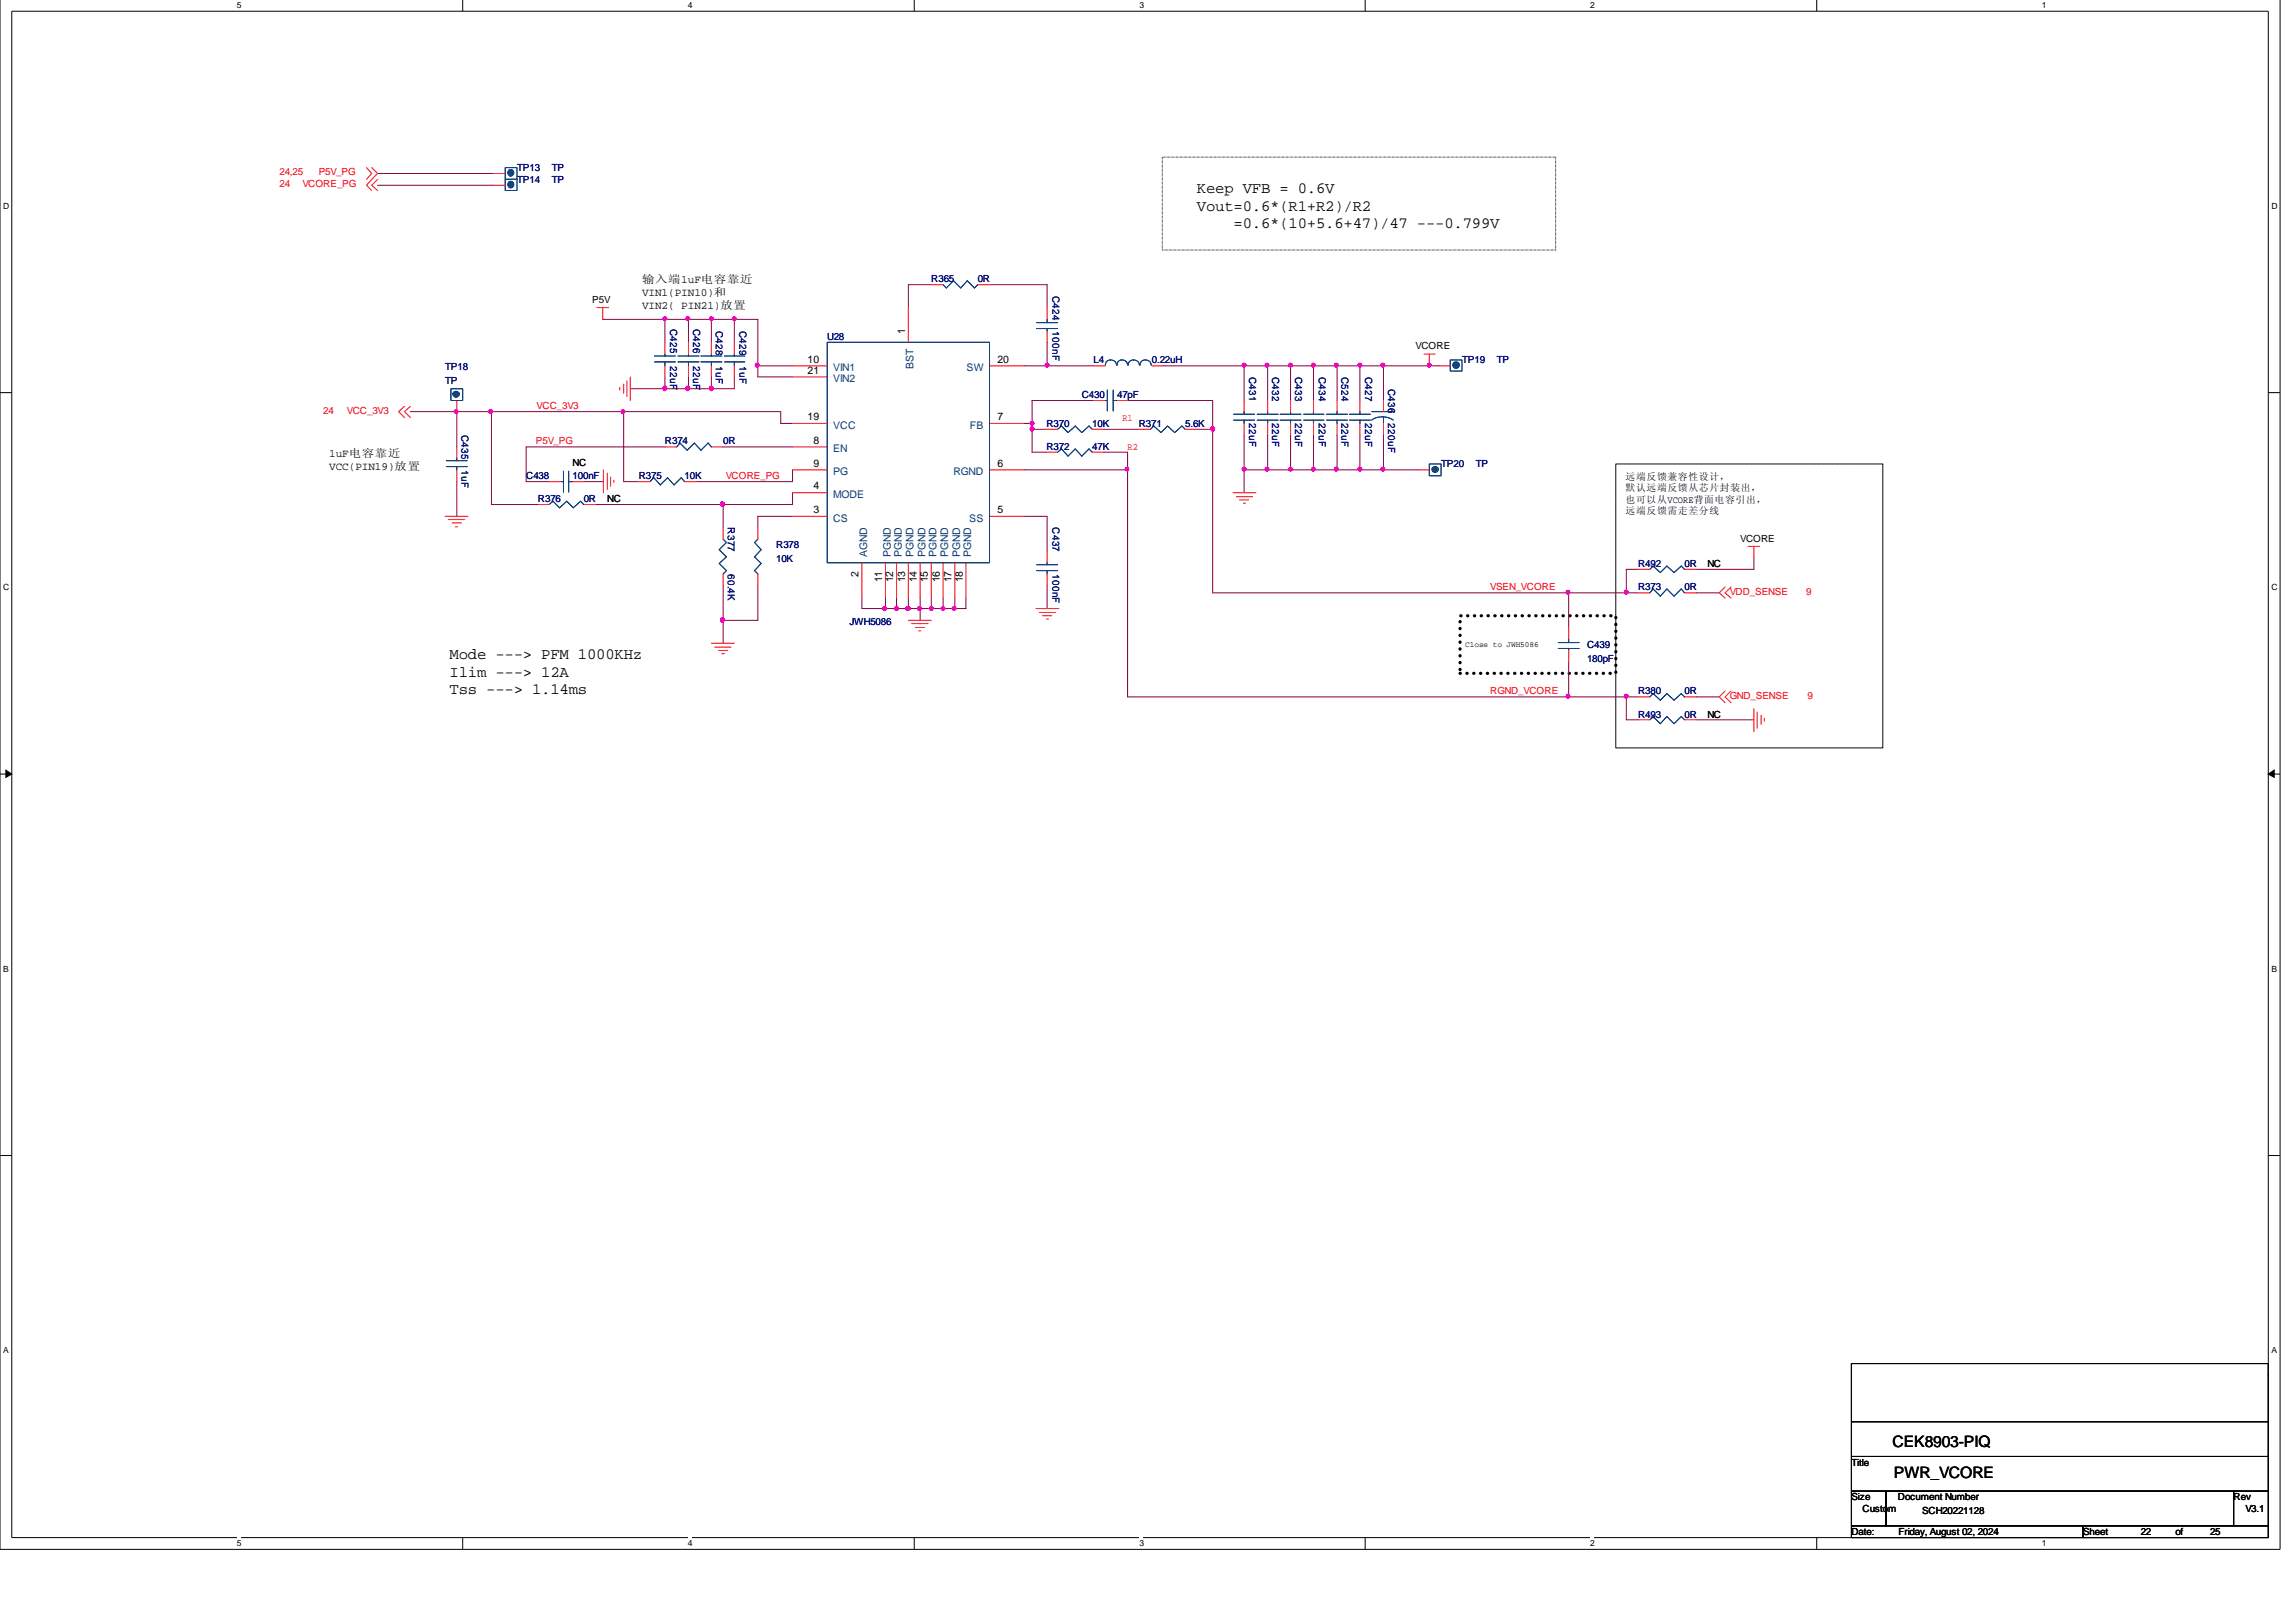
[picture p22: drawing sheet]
<svg xmlns="http://www.w3.org/2000/svg" width="297mm" height="210mm" viewBox="0 0 297 210" stroke-linecap="round" stroke-linejoin="round" font-family="sans-serif">
<defs><g id="words">
<g font-size="2">
<text x="154.9" y="25">Keep VFB = 0.6V</text>
<text x="154.9" y="27.3">Vout=0.6*(R1+R2)/R2</text>
<text x="159.6" y="29.6">=0.6*(10+5.6+47)/47 ---0.799V</text>
<text x="58.2" y="85.3">Mode ---&gt; PFM 1000KHz</text>
<text x="58.2" y="87.6">Ilim ---&gt; 12A</text>
<text x="58.2" y="89.8">Tss ---&gt; 1.14ms</text>
<text x="244.9" y="187.3">CEK8903-PIQ</text>
<text x="245" y="191.3">PWR_VCORE</text>
</g>
<g font-size="1.4">
<text x="83.1" y="38.3">VIN1(PIN10)和</text>
<text x="83.1" y="36.6">输入端1uF电容靠近</text>
<text x="83.1" y="40">VIN2( PIN21)放置</text>
<text x="104.5" y="46.9">10</text>
<text x="117.1" y="43.3" transform="rotate(-90 117.1 43.3)">1</text>
<text x="129" y="46.9">20</text>
<text x="104.5" y="48.4">21</text>
<text x="42.6" y="59.1">1uF电容靠近</text>
<text x="104.5" y="54.4">19</text>
<text x="105.2" y="57.4">8</text>
<text x="129" y="54.4">7</text>
<text x="42.6" y="60.8">VCC(PIN19)放置</text>
<text x="105.2" y="63.3">4</text>
<text x="105.2" y="60.4">9</text>
<text x="129" y="60.4">6</text>
<text x="105.2" y="66.4">3</text>
<text x="129" y="66.4">5</text>
<text x="111.1" y="74.6" transform="rotate(-90 111.1 74.6)">2</text>
<text x="114.1" y="75.4" transform="rotate(-90 114.1 75.4)">11</text>
<text x="115.6" y="75.4" transform="rotate(-90 115.6 75.4)">12</text>
<text x="117.1" y="75.4" transform="rotate(-90 117.1 75.4)">13</text>
<text x="118.6" y="75.4" transform="rotate(-90 118.6 75.4)">14</text>
<text x="120.1" y="75.4" transform="rotate(-90 120.1 75.4)">15</text>
<text x="121.6" y="75.4" transform="rotate(-90 121.6 75.4)">16</text>
<text x="123.1" y="75.4" transform="rotate(-90 123.1 75.4)">17</text>
<text x="124.5" y="75.4" transform="rotate(-90 124.5 75.4)">18</text>
</g>
<g font-size="1.4" fill="#004080">
<text x="118.2" y="47.8" transform="rotate(-90 118.2 47.8)">BST</text>
<text x="107.8" y="48">VIN1</text>
<text x="107.8" y="49.5">VIN2</text>
<text x="125.1" y="48">SW</text>
<text x="107.8" y="58.5">EN</text>
<text x="107.8" y="55.5">VCC</text>
<text x="125.5" y="55.5">FB</text>
<text x="107.8" y="64.4">MODE</text>
<text x="107.8" y="61.5">PG</text>
<text x="123.4" y="61.5">RGND</text>
<text x="107.8" y="67.5">CS</text>
<text x="125.4" y="67.5">SS</text>
<text x="112.2" y="72.1" transform="rotate(-90 112.2 72.1)">AGND</text>
<text x="115.2" y="72.1" transform="rotate(-90 115.2 72.1)">PGND</text>
<text x="116.7" y="72.1" transform="rotate(-90 116.7 72.1)">PGND</text>
<text x="118.2" y="72.1" transform="rotate(-90 118.2 72.1)">PGND</text>
<text x="119.7" y="72.1" transform="rotate(-90 119.7 72.1)">PGND</text>
<text x="121.2" y="72.1" transform="rotate(-90 121.2 72.1)">PGND</text>
<text x="122.7" y="72.1" transform="rotate(-90 122.7 72.1)">PGND</text>
<text x="124.2" y="72.1" transform="rotate(-90 124.2 72.1)">PGND</text>
<text x="125.6" y="72.1" transform="rotate(-90 125.6 72.1)">PGND</text>
</g>
<g font-size="1.3" fill="#f00">
<text x="36.2" y="22.7">24,25</text>
<text x="41.2" y="22.7">P5V_PG</text>
<text x="36.2" y="24.2">24</text>
<text x="39.1" y="24.2">VCORE_PG</text>
<text x="41.8" y="53.6">24</text>
<text x="44.9" y="53.6">VCC_3V3</text>
<text x="69.4" y="52.9">VCC_3V3</text>
<text x="69.3" y="57.5">P5V_PG</text>
<text x="145.2" y="54.5">R1</text>
<text x="145.9" y="58.2">R2</text>
<text x="93.9" y="62">VCORE_PG</text>
<text x="192.8" y="76.4">VSEN_VCORE</text>
<text x="223.8" y="77">VDD_SENSE</text>
<text x="233.7" y="77">9</text>
<text x="192.8" y="89.8">RGND_VCORE</text>
<text x="223.8" y="90.4">GND_SENSE</text>
<text x="233.8" y="90.4">9</text>
</g>
<g font-size="1.3" fill="#000080">
<text x="66.9" y="23.6">TP14</text>
<text x="66.9" y="22.1">TP13</text>
<text x="71.4" y="23.6">TP</text>
<text x="71.4" y="22.1">TP</text>
<text x="120.5" y="36.5">R365</text>
<text x="126.5" y="36.5">0R</text>
<text x="136.1" y="38.3" transform="rotate(90 136.1 38.3)">C424</text>
<text x="57.6" y="47.9">TP18</text>
<text x="86.7" y="42.5" transform="rotate(90 86.7 42.5)">C425</text>
<text x="86.7" y="47.3" transform="rotate(90 86.7 47.3)">22uF</text>
<text x="89.7" y="42.5" transform="rotate(90 89.7 42.5)">C426</text>
<text x="89.7" y="47.3" transform="rotate(90 89.7 47.3)">22uF</text>
<text x="92.6" y="42.9" transform="rotate(90 92.6 42.9)">C428</text>
<text x="92.6" y="47.3" transform="rotate(90 92.6 47.3)">1uF</text>
<text x="95.7" y="42.9" transform="rotate(90 95.7 42.9)">C429</text>
<text x="95.7" y="47.3" transform="rotate(90 95.7 47.3)">1uF</text>
<text x="107" y="44">U28</text>
<text x="136.1" y="42.9" transform="rotate(90 136.1 42.9)">100nF</text>
<text x="141.5" y="47">L4</text>
<text x="149" y="47">0.22uH</text>
<text x="189.1" y="47">TP19</text>
<text x="193.6" y="47">TP</text>
<text x="57.6" y="49.7">TP</text>
<text x="140" y="51.5">C430</text>
<text x="144.5" y="51.5">47pF</text>
<text x="161.6" y="48.8" transform="rotate(90 161.6 48.8)">C431</text>
<text x="164.6" y="48.8" transform="rotate(90 164.6 48.8)">C432</text>
<text x="167.6" y="48.8" transform="rotate(90 167.6 48.8)">C433</text>
<text x="170.6" y="48.8" transform="rotate(90 170.6 48.8)">C434</text>
<text x="173.6" y="48.8" transform="rotate(90 173.6 48.8)">C524</text>
<text x="176.6" y="48.8" transform="rotate(90 176.6 48.8)">C427</text>
<text x="179.6" y="50.3" transform="rotate(90 179.6 50.3)">C436</text>
<text x="59.7" y="56.3" transform="rotate(90 59.7 56.3)">C435</text>
<text x="86" y="57.5">R374</text>
<text x="93.6" y="57.5">0R</text>
<text x="135.4" y="55.2">R370</text>
<text x="135.4" y="58.3">R372</text>
<text x="141.3" y="55.2">10K</text>
<text x="141.3" y="58.3">47K</text>
<text x="147.3" y="55.2">R371</text>
<text x="153.3" y="55.2">5.6K</text>
<text x="161.6" y="54.8" transform="rotate(90 161.6 54.8)">22uF</text>
<text x="164.6" y="54.8" transform="rotate(90 164.6 54.8)">22uF</text>
<text x="167.6" y="54.8" transform="rotate(90 167.6 54.8)">22uF</text>
<text x="170.6" y="54.8" transform="rotate(90 170.6 54.8)">22uF</text>
<text x="173.6" y="54.8" transform="rotate(90 173.6 54.8)">22uF</text>
<text x="176.6" y="54.8" transform="rotate(90 176.6 54.8)">22uF</text>
<text x="179.6" y="54.8" transform="rotate(90 179.6 54.8)">220uF</text>
<text x="59.7" y="60.8" transform="rotate(90 59.7 60.8)">1uF</text>
<text x="68.1" y="62">C438</text>
<text x="69.6" y="65">R376</text>
<text x="74.1" y="62">100nF</text>
<text x="75.5" y="65">0R</text>
<text x="82.6" y="62">R375</text>
<text x="88.6" y="62">10K</text>
<text x="186.4" y="60.5">TP20</text>
<text x="190.9" y="60.5">TP</text>
<text x="94.1" y="68.3" transform="rotate(90 94.1 68.3)">R377</text>
<text x="100.4" y="71">R378</text>
<text x="136.1" y="68.3" transform="rotate(90 136.1 68.3)">C437</text>
<text x="94.1" y="74.3" transform="rotate(90 94.1 74.3)">60.4K</text>
<text x="100.4" y="72.7">10K</text>
<text x="136.1" y="74.3" transform="rotate(90 136.1 74.3)">100nF</text>
<text x="211.9" y="73.3">R492</text>
<text x="211.9" y="76.4">R373</text>
<text x="217.9" y="73.3">0R</text>
<text x="217.9" y="76.4">0R</text>
<text x="109.9" y="80.9">JWH5086</text>
<text x="205.3" y="83.8">C439</text>
<text x="205.3" y="85.7">180pF</text>
<text x="211.9" y="89.8">R380</text>
<text x="217.9" y="89.8">0R</text>
<text x="211.9" y="92.9">R493</text>
<text x="217.9" y="92.9">0R</text>
</g>
<g font-size="1.3">
<text x="76.6" y="39.2">P5V</text>
<text x="183.1" y="45.2">VCORE</text>
<text x="74.1" y="60.3">NC</text>
<text x="78.6" y="65">NC</text>
<text x="210.3" y="62.2">远端反馈兼容性设计，</text>
<text x="210.3" y="63.6">默认远端反馈从芯片封装出，</text>
<text x="210.3" y="65">也可以从VCORE背面电容引出，</text>
<text x="210.3" y="66.5">远端反馈需走差分线</text>
<text x="225.1" y="70.1">VCORE</text>
<text x="220.9" y="73.3">NC</text>
<text x="220.9" y="92.9">NC</text>
<text x="239.5" y="189.7">Title</text>
<text x="239.5" y="194.2">Size</text>
<text x="241" y="195.7">Custom</text>
<text x="245.5" y="194.2">Document Number</text>
<text x="248.7" y="195.9">SCH20221128</text>
<text x="289" y="194.2">Rev</text>
<text x="290.5" y="195.7">V3.1</text>
<text x="239.5" y="198.6">Date:</text>
<text x="245.6" y="198.6">Friday, August 02, 2024</text>
<text x="269.5" y="198.6">Sheet</text>
<text x="276.9" y="198.6">22</text>
<text x="281.4" y="198.6">of</text>
<text x="285.9" y="198.6">25</text>
</g>
<g font-size="1.1">
<text x="30.6" y="1">5</text>
<text x="89" y="1">4</text>
<text x="147.4" y="1">3</text>
<text x="205.7" y="1">2</text>
<text x="264.2" y="1">1</text>
<text x=".4" y="27">D</text>
<text x="293.9" y="27">D</text>
<text x=".4" y="76.4">C</text>
<text x="293.9" y="76.4">C</text>
<text x=".4" y="125.7">B</text>
<text x="293.9" y="125.7">B</text>
<text x=".4" y="175.1">A</text>
<text x="293.9" y="175.1">A</text>
<text x="30.6" y="200.1">5</text>
<text x="89" y="200.1">4</text>
<text x="147.4" y="200.1">3</text>
<text x="205.7" y="200.1">2</text>
<text x="264.2" y="200.1">1</text>
</g>
<text font-size="1" x="189.6" y="83.7">Close to JWH5086</text>
</g></defs>
<path d="M0 -.1v200.6h295v-200.6M1.5 1.5h292v197.5h-292z" fill="none" stroke="#000" stroke-width=".13"/>
<g fill="#fff">
<path d="M30.6 -.1h.6v1.4h-.6z"/>
<path d="M30.6 199h.6v1.3h-.6z"/>
</g>
<path d="M59.9 -.1v1.6M59.9 199v1.5" fill="none" stroke="#000" stroke-width=".13"/>
<g fill="#fff">
<path d="M89 -.1h.5v1.4h-.5z"/>
<path d="M89 199h.5v1.3h-.5z"/>
</g>
<path d="M118.3 -.1v1.6M118.3 199v1.5" fill="none" stroke="#000" stroke-width=".13"/>
<g fill="#fff">
<path d="M147.4 -.1h.5v1.4h-.5z"/>
<path d="M147.4 199h.5v1.3h-.5z"/>
</g>
<path d="M176.6 -.1v1.6M176.6 199v1.5" fill="none" stroke="#000" stroke-width=".13"/>
<g fill="#fff">
<path d="M205.7 -.1h.5v1.4h-.5z"/>
<path d="M205.7 199h.5v1.3h-.5z"/>
</g>
<path d="M235 -.1v1.6M235 199v1.5" fill="none" stroke="#000" stroke-width=".13"/>
<g fill="#fff">
<path d="M264.2 -.1h.5v1.4h-.5z"/>
<path d="M264.2 199h.5v1.3h-.5z"/>
<path d="M.4 25.9h.6v1.4h-.6z"/>
<path d="M293.9 25.9h.6v1.4h-.6z"/>
<path d="M.4 75.3h.6v1.3h-.6z"/>
<path d="M293.9 75.3h.6v1.3h-.6z"/>
</g>
<path d="M0 50.8h1.5M293.5 50.8h1.5" fill="none" stroke="#000" stroke-width=".13"/>
<g fill="#fff">
<path d="M.4 124.6h.6v1.4h-.6z"/>
<path d="M293.9 124.6h.6v1.4h-.6z"/>
</g>
<path d="M0 100.2h1.5M293.5 100.2h1.5" fill="none" stroke="#000" stroke-width=".13"/>
<g fill="#000" stroke="#000" stroke-width=".13">
<path d="M.8 99.7l.7 .5-.7 .4z" fill-rule="evenodd"/>
<path d="M293.5 100.2l.7-.5v.9z" fill-rule="evenodd"/>
</g>
<g fill="#fff">
<path d="M.4 174h.7v1.4h-.7z"/>
<path d="M293.9 174h.7v1.4h-.7z"/>
</g>
<path d="M0 149.5h1.5M293.5 149.5h1.5M239.5 184h54v4.5h-54zM239.5 188.5h54v4.5h-54zM239.5 193h4.5v4.5h-4.5zM239.5 197.5h30v1.5h-30zM239.5 184v-7.5h54v7.5M244 193h45v4.5h-45zM269.5 197.5h24v1.5h-24zM289 193h4.5v4.5h-4.5z" fill="none" stroke="#000" stroke-width=".13"/>
<path d="M150.4 20.3h50.9v12.1h-50.9z" fill="none" stroke="#000" stroke-width=".13" stroke-dasharray=".1 .1 .1 .1 .1 .1 .1 .1" stroke-linecap="butt"/>
<path d="M188.9 79.7h20.1v7.4h-20.1z" fill="none" stroke="#000" stroke-width=".42" stroke-dasharray="0 .8"/>
<path d="M209 60h34.6v36.8h-34.6z" fill="none" stroke="#000" stroke-width=".13" stroke-dasharray=".1 .1 .1 .1 .1 .1 .1 .1"/>
<g fill="none" stroke="#800040" stroke-width=".13">
<path d="M48.9 24h14.9M48.9 22.5h14.9M120.5 36.8h-3v3M128 36.8h7.5v3M53.1 53.3h47.9v1.5h1.5M59.1 53.3v4.5M63.6 53.3v12h6M78 41.3h20v7.5h4.5M80.7 53.3v9h1.9M86 57.8h-17.9v4.5h2.9M86 41.3v3M86 48.8v1.5"/>
<path d="M89.1 41.3v3M89.1 48.8v1.5M92 41.3v3M92 48.8v1.5M93.6 57.8h8.9M95 48.8v1.5h-13.5M95 41.3v3M98 47.3h4.5M132.5 54.8h1M132.5 47.3h9M133.5 55.6h1.9M135.5 44.3v3"/>
<path d="M141.5 51.8h-8v6.7h1.9M142.8 58.5h3.1v31.7h66M142.8 55.6h4.5M146 51.8h10.9v24.9h55M150.5 47.3h35.7M154.9 55.6h2M161 47.3v4.5M161 56.3v7.5M164 47.3v4.5M164 56.3v4.5M167 47.3v4.5M167 56.3v4.5"/>
<path d="M169.9 47.3v4.5M169.9 56.3v4.5M173 47.3v4.5M173 56.3v4.5M175.9 47.3v4.5M175.9 56.3v4.5M179 47.3v4.5M179 56.3v4.5M59.1 62.3v4.5M75.5 62.3h2.6M93.6 65.3v3M93.6 75.8v7.4"/>
<path d="M98 75.8v4.5h-4.4M102.5 66.8h-4.5v1.5M102.5 63.8v1.5h-25.5M102.5 60.8v1.5h-12.4M111.5 77.3v1.5h13.5v-1.5M114.6 77.3v1.5M116 77.3v1.5M117.5 77.3v1.5M119 77.3v3M120.5 77.3v1.5M122 77.3v1.5M123.5 77.3v1.5"/>
<path d="M132.5 66.8h3v4.5M132.5 60.8h13.4M135.5 75.8v3M161 60.8h22.5M202.9 76.7v4.5M211.9 73.7h-1.5v3M219.5 76.7h2.9M226.9 72.2v1.5h-7.4M202.9 85.7v4.5M210.4 90.2v2.9h1.5M219.5 90.2h2.9M219.5 93.1h7.4"/>
</g>
<g fill="#f0f" stroke="#f0f" stroke-width=".13">
<path d="M58.8 53.1l.2-.1 .2 .1 .1 .2-.3 .2-.2-.1z" fill-rule="evenodd"/>
<path d="M120.3 78.6l.2-.1 .1 .1 .1 .2-.2 .2-.2-.1z" fill-rule="evenodd"/>
<path d="M114.3 78.5l.3 .1 .1 .2-.2 .2-.2-.1-.1-.1z" fill-rule="evenodd"/>
<path d="M118.8 78.5l.3 .1 .1 .2-.2 .2-.2-.1-.1-.1z" fill-rule="evenodd"/>
<path d="M115.8 78.6l.2-.1 .2 .1v.2l-.2 .2-.2-.1z" fill-rule="evenodd"/>
<path d="M117.3 78.5a.29 .29 0 0 1 .3 0 .29 .29 0 0 1 .1 .4l-.3 .1-.2-.1v-.1z" fill-rule="evenodd"/>
<path d="M121.9 78.5l.3 .1 .1 .2-.3 .2-.2-.1v-.1z" fill-rule="evenodd"/>
<path d="M123.3 78.5l.3 .1 .1 .2-.3 .2-.1-.1-.1-.1z" fill-rule="evenodd"/>
<path d="M172.7 60.6l.2-.1h.1l.1 .2-.2 .3-.2-.1z" fill-rule="evenodd"/>
<path d="M175.8 60.5h.3l.1 .2-.3 .3-.2-.1v-.2z" fill-rule="evenodd"/>
<path d="M178.7 60.6l.2-.1h.2l.1 .2-.3 .3-.2-.1z" fill-rule="evenodd"/>
<path d="M169.7 60.6l.2-.1h.2l.1 .2-.3 .3-.2-.1z" fill-rule="evenodd"/>
<path d="M166.8 60.5h.3l.1 .2-.2 .3-.2-.1-.1-.2z" fill-rule="evenodd"/>
<path d="M163.8 60.5h.3l.1 .2-.3 .3-.2-.1v-.2z" fill-rule="evenodd"/>
<path d="M160.7 60.6l.3-.1h.1l.1 .2-.2 .3-.2-.1z" fill-rule="evenodd"/>
<path d="M133.3 54.7l.2-.2 .2 .1 .1 .2-.3 .2h-.2z" fill-rule="evenodd"/>
<path d="M160.7 47.1l.3-.1 .1 .1 .1 .2-.2 .2-.2-.1z" fill-rule="evenodd"/>
<path d="M169.7 47.1l.2-.1 .2 .1 .1 .2-.3 .2-.2-.1z" fill-rule="evenodd"/>
<path d="M166.8 47l.3 .1 .1 .2-.2 .2-.2-.1-.1-.1z" fill-rule="evenodd"/>
<path d="M163.8 47l.3 .1 .1 .2-.3 .2-.2-.1v-.1z" fill-rule="evenodd"/>
<path d="M175.8 47l.3 .1 .1 .2-.3 .2-.2-.1v-.1z" fill-rule="evenodd"/>
<path d="M172.7 47.1l.2-.1 .1 .1 .1 .2-.2 .2-.2-.1z" fill-rule="evenodd"/>
<path d="M184.8 47l.3 .1 .1 .2-.3 .2-.2-.1v-.1z" fill-rule="evenodd"/>
<path d="M178.7 47.1l.2-.1 .2 .1 .1 .2-.3 .2-.2-.1z" fill-rule="evenodd"/>
<path d="M80.4 53.1l.2-.1 .2 .1 .1 .2-.3 .2-.2-.1z" fill-rule="evenodd"/>
<path d="M63.3 53.1l.2-.1 .2 .1 .1 .2-.3 .2-.2-.1z" fill-rule="evenodd"/>
<path d="M135.3 47l.3 .1 .1 .2-.2 .2-.2-.1-.1-.1z" fill-rule="evenodd"/>
<path d="M88.8 41.1l.2-.1 .1 .1 .1 .1-.2 .3-.2-.1z" fill-rule="evenodd"/>
<path d="M85.8 41.1l.2-.1 .2 .1 .1 .1-.3 .3-.2-.1z" fill-rule="evenodd"/>
<path d="M91.8 41.1l.2-.1 .2 .1 .1 .1-.3 .3-.2-.1z" fill-rule="evenodd"/>
<path d="M97.7 47.1l.3-.1 .1 .1 .1 .2-.2 .2-.2-.1z" fill-rule="evenodd"/>
<path d="M94.8 41.1l.2-.1 .2 .1v.1l-.2 .3-.2-.1z" fill-rule="evenodd"/>
<path d="M210.2 76.5l.2-.1h.2l.1 .2-.3 .3-.2-.1z" fill-rule="evenodd"/>
<path d="M202.7 76.4h.3l.1 .2-.2 .3-.2-.1-.1-.2z" fill-rule="evenodd"/>
<path d="M210.2 90l.2-.2 .2 .1 .1 .2-.3 .3-.2-.1z" fill-rule="evenodd"/>
<path d="M202.7 89.9h.3l.1 .2-.2 .3-.2-.1-.1-.2z" fill-rule="evenodd"/>
<path d="M145.7 60.5h.3v.2l-.2 .3-.2-.1-.1-.2z" fill-rule="evenodd"/>
<path d="M58.8 53.1l.2-.1 .2 .1 .1 .2-.3 .2-.2-.1z" fill-rule="evenodd"/>
<path d="M120.3 78.6l.2-.1 .1 .1 .1 .2-.2 .2-.2-.1z" fill-rule="evenodd"/>
<path d="M114.3 78.5l.3 .1 .1 .2-.2 .2-.2-.1-.1-.1z" fill-rule="evenodd"/>
<path d="M118.8 78.5l.3 .1 .1 .2-.2 .2-.2-.1-.1-.1z" fill-rule="evenodd"/>
<path d="M115.8 78.6l.2-.1 .2 .1v.2l-.2 .2-.2-.1z" fill-rule="evenodd"/>
<path d="M117.3 78.5a.29 .29 0 0 1 .3 0 .29 .29 0 0 1 .1 .4l-.3 .1-.2-.1v-.1z" fill-rule="evenodd"/>
<path d="M121.9 78.5l.3 .1 .1 .2-.3 .2-.2-.1v-.1z" fill-rule="evenodd"/>
<path d="M123.3 78.5l.3 .1 .1 .2-.3 .2-.1-.1-.1-.1z" fill-rule="evenodd"/>
<path d="M172.7 60.6l.2-.1h.1l.1 .2-.2 .3-.2-.1z" fill-rule="evenodd"/>
<path d="M175.8 60.5h.3l.1 .2-.3 .3-.2-.1v-.2z" fill-rule="evenodd"/>
<path d="M178.7 60.6l.2-.1h.2l.1 .2-.3 .3-.2-.1z" fill-rule="evenodd"/>
<path d="M169.7 60.6l.2-.1h.2l.1 .2-.3 .3-.2-.1z" fill-rule="evenodd"/>
<path d="M166.8 60.5h.3l.1 .2-.2 .3-.2-.1-.1-.2z" fill-rule="evenodd"/>
<path d="M163.8 60.5h.3l.1 .2-.3 .3-.2-.1v-.2z" fill-rule="evenodd"/>
<path d="M160.7 60.6l.3-.1h.1l.1 .2-.2 .3-.2-.1z" fill-rule="evenodd"/>
<path d="M133.3 54.7l.2-.2 .2 .1 .1 .2-.3 .2h-.2z" fill-rule="evenodd"/>
<path d="M160.7 47.1l.3-.1 .1 .1 .1 .2-.2 .2-.2-.1z" fill-rule="evenodd"/>
<path d="M169.7 47.1l.2-.1 .2 .1 .1 .2-.3 .2-.2-.1z" fill-rule="evenodd"/>
<path d="M166.8 47l.3 .1 .1 .2-.2 .2-.2-.1-.1-.1z" fill-rule="evenodd"/>
<path d="M163.8 47l.3 .1 .1 .2-.3 .2-.2-.1v-.1z" fill-rule="evenodd"/>
<path d="M175.8 47l.3 .1 .1 .2-.3 .2-.2-.1v-.1z" fill-rule="evenodd"/>
<path d="M172.7 47.1l.2-.1 .1 .1 .1 .2-.2 .2-.2-.1z" fill-rule="evenodd"/>
<path d="M184.8 47l.3 .1 .1 .2-.3 .2-.2-.1v-.1z" fill-rule="evenodd"/>
<path d="M178.7 47.1l.2-.1 .2 .1 .1 .2-.3 .2-.2-.1z" fill-rule="evenodd"/>
<path d="M80.4 53.1l.2-.1 .2 .1 .1 .2-.3 .2-.2-.1z" fill-rule="evenodd"/>
<path d="M63.3 53.1l.2-.1 .2 .1 .1 .2-.3 .2-.2-.1z" fill-rule="evenodd"/>
<path d="M135.3 47l.3 .1 .1 .2-.2 .2-.2-.1-.1-.1z" fill-rule="evenodd"/>
<path d="M88.8 41.1l.2-.1 .1 .1 .1 .1-.2 .3-.2-.1z" fill-rule="evenodd"/>
<path d="M85.8 41.1l.2-.1 .2 .1 .1 .1-.3 .3-.2-.1z" fill-rule="evenodd"/>
<path d="M91.8 41.1l.2-.1 .2 .1 .1 .1-.3 .3-.2-.1z" fill-rule="evenodd"/>
<path d="M97.7 47.1l.3-.1 .1 .1 .1 .2-.2 .2-.2-.1z" fill-rule="evenodd"/>
<path d="M94.8 41.1l.2-.1 .2 .1v.1l-.2 .3-.2-.1z" fill-rule="evenodd"/>
<path d="M210.2 76.5l.2-.1h.2l.1 .2-.3 .3-.2-.1z" fill-rule="evenodd"/>
<path d="M202.7 76.4h.3l.1 .2-.2 .3-.2-.1-.1-.2z" fill-rule="evenodd"/>
<path d="M210.2 90l.2-.2 .2 .1 .1 .2-.3 .3-.2-.1z" fill-rule="evenodd"/>
<path d="M202.7 89.9h.3l.1 .2-.2 .3-.2-.1-.1-.2z" fill-rule="evenodd"/>
<circle cx="133.5" cy="55.5" r=".28"/>
<circle cx="93.4" cy="65.2" r=".28"/>
<circle cx="93.4" cy="80.2" r=".28"/>
<circle cx="89" cy="50.3" r=".28"/>
<circle cx="86" cy="50.3" r=".28"/>
<circle cx="92" cy="50.3" r=".28"/>
<circle cx="156.9" cy="55.5" r=".28"/>
</g>
<g fill="none" stroke="#f00" stroke-width=".13">
<path d="M47.4 21.7l.7 .8-.7 .7M48.1 21.7l.8 .8-1.5 1.5 .7 .7M48.9 23.2l-.8 .8 .8 .7M63.8 24h1.6M63.8 22.5h1.6M77.2 39.8h1.5M78 39.8v1.5M117.5 39.8v4.5M120.5 36.8h1.5M126.5 36.8h1.5M135.5 39.8v1.5M52.3 52.6l-.7 .7 .7 .7"/>
<path d="M53.1 52.6l-.8 .7 .8 .7M59.1 51.8v1.5M59.1 57.8v1.5M80.2 50.1v.4M80.7 49.7v1.2M81.1 49.3v2M81.5 48.8v3M86 44.3v1.5M86 47.3v1.5M86 57.8h1.5M89.1 44.3v1.5M89.1 47.3v1.5"/>
<path d="M92 44.3v1.5M92 47.3v1.5M92 57.8h1.6M95 44.3v1.5M95 47.3v1.5M102.5 57.8h4.5M102.5 47.3h4.5M102.5 54.8h4.5M102.5 48.8h4.5M128 47.3h4.5M128 54.8h4.5M135.4 55.6h1.4"/>
<path d="M135.4 58.5h1.4M135.5 42.9v1.4M141.3 55.6h1.5M141.3 58.5h1.5M141.5 47.3h1.5M141.5 51.8h1.5M144.5 51.8h1.5M147.3 55.6h1.5M149 47.3h1.5M153.3 55.6h1.6M161 51.8v1.5M161 54.8v1.5"/>
<path d="M164 51.8v1.5M164 54.8v1.5M167 51.8v1.5M167 54.8v1.5M169.9 51.8v1.5M169.9 54.8v1.5M173 51.8v1.5M173 54.8v1.5M175.9 51.8v1.5M175.9 54.8v1.5M179 51.8v1.5M179 54.8v1.5"/>
<path d="M184.2 45.8h1.5M184.9 45.8v1.5M186.2 47.3h1.4M57.6 66.8h2.9M58 67.2h2.1M58.5 67.7h1.2M58.9 68.2h.3M59.1 60.8v1.5M69.6 65.3h1.4M71 62.3h1.6M74.1 62.3h1.4M75.5 65.3h1.5"/>
<path d="M78.1 60.8v3M78.6 61.2v2.1M79 61.7v1.2M79.4 62.2v.2M82.6 62.3h1.5M88.6 62.3h1.5M93.6 68.3v1.5M93.6 74.3v1.5M98 68.3v1.5M98 74.3v1.5M102.5 66.8h4.5M102.5 63.8h4.5"/>
<path d="M102.5 60.8h4.5M111.5 72.8v4.5M114.6 72.8v4.5M116 72.8v4.5M117.5 72.8v4.5M119 72.8v4.5M120.5 72.8v4.5M122 72.8v4.5M123.5 72.8v4.5M125 72.8v4.5M128 66.8h4.5M128 60.8h4.5"/>
<path d="M134 78.8h3M134.5 79.3h2.1M134.9 79.7h1.2M135.5 71.3v1.5M135.5 74.3v1.5M159.5 63.8h3M159.9 64.3h2.2M160.4 64.7h1.1M160.9 65.1h.2M183.5 60.8h1.4M211.9 73.7h1.5M211.9 76.7h1.5"/>
<path d="M217.9 73.7h1.6M217.9 76.7h1.6M223.2 76l-.8 .7 .8 .7M223.9 76l-.7 .7 .7 .7M226.1 70.7h1.6M226.9 70.7v1.5M92 83.2h3M92.5 83.7h2.1M93 84.2h1.1M93.4 84.6h.3M117.5 80.3h3M117.9 80.7h2.2"/>
<path d="M118.4 81.2h1.2M118.9 81.6h.2M135.4 80.1h.2M202.9 81.2v1.4M202.9 84.2v1.5M211.9 93.1h1.5M211.9 90.2h1.5M217.9 93.1h1.6M217.9 90.2h1.6M223.2 89.4l-.8 .8 .8 .7M223.9 89.4l-.7 .8 .7 .7M226.9 91.7v3"/>
<path d="M227.3 92.1v2.1M227.8 92.6v1.1M228.3 93v.3"/>
</g>
<g fill="none" stroke="#004080" stroke-width=".13">
<path d="M65.4 23.2h1.5v1.5h-1.5zM65.4 21.7h1.5v1.5h-1.5zM122 36.8l.4 .5 1-1 .9 1 .8-1 1 1 .4-.5M57.7 59.6h2.8M58.3 50.3h1.6v1.5h-1.6zM59.1 59.3v.3M84.7 46.8h2.7M84.7 46.1h2.7M86 45.8v.3M86 46.8v.5M87.5 57.8l.5-.5 .9 1 .9-1 .9 1 .9-1 .4 .5M87.7 46.8h2.7"/>
<path d="M87.7 46.1h2.7M89.1 45.8v.3M89.1 46.8v.5M90.7 46.8h2.7M90.7 46.1h2.7M92 45.8v.3M92 46.8v.5M93.7 46.8h2.7M93.7 46.1h2.7M95 45.8v.3M95 46.8v.5M107 44.3h21v28.5h-21z"/>
<path d="M134.1 41.8h2.7M134.1 42.5h2.7M135.5 41.3v.5M135.5 42.5v.4M136.8 55.6l.5-.5 .9 .9 .9-.9 .9 .9 .9-.9 .4 .5M136.8 58.5l.5-.4 .9 .9 .9-.9 .9 .9 .9-.9 .4 .4M143 47.3a.72 .72 0 0 1 .7-.7 .72 .72 0 0 1 .7 .7M143 51.8h.3M143.3 50.5v2.7M144 51.8h.5M144 50.5v2.7M144.5 47.3a.68 .68 0 0 1 .7-.7 .68 .68 0 0 1 .7 .7"/>
<path d="M146 47.3a.72 .72 0 0 1 .7-.7 .72 .72 0 0 1 .7 .7M147.5 47.3a.72 .72 0 0 1 .7-.7 .72 .72 0 0 1 .7 .7M148.8 55.6l.5-.5 .9 .9 .8-.9 1 .9 .9-.9 .4 .5M159.6 54.4h2.7M159.6 53.6h2.7M161 53.3v.3M161 54.4v.4M162.6 54.4h2.8M162.6 53.6h2.8M164 53.3v.3M164 54.4v.4M165.6 54.4h2.7"/>
<path d="M165.6 53.6h2.7M167 53.3v.3M167 54.4v.4M168.7 54.4h2.6M168.7 53.6h2.6M169.9 53.3v.3M169.9 54.4v.4M171.6 54.4h2.7M171.6 53.6h2.7M173 53.3v.3M173 54.4v.4M174.6 54.4h2.7"/>
<path d="M174.6 53.6h2.7M175.9 53.3v.3M175.9 54.4v.4M177.5 54.4a2.51 2.51 0 0 1 2.8 0M177.5 53.3h2.9M179 53.9v.9M187.6 46.6h1.5v1.4h-1.5zM57.7 60.4h2.8M59.1 60.4v.4M71 65.3l.5-.4 .9 .8 .9-.8 .9 .8 .9-.8 .4 .4M72.6 62.3h.3M72.9 61v2.7"/>
<path d="M73.6 62.3h.5M73.6 61v2.7M84.1 62.3l.5-.5 .8 1 1-1 .8 1 .9-1 .5 .5M93.6 69.8l.4 .4-1 .9 1 1-1 .8 1 .9-.4 .5M98 69.8l-.4 .4 .9 .9-.9 1 .9 .8-.9 .9 .4 .5M134.1 73.8h2.7M134.1 73.1h2.7M135.5 72.8v.3M135.5 73.8v.5M184.9 60h1.5v1.6h-1.5zM213.4 73.7l.5-.4 .9 .8 .8-.8 1 .8 .9-.8 .4 .4M213.4 76.7l.5-.5 .9 .9 .8-.9 1 .9 .9-.9 .4 .5"/>
<path d="M201.6 83.2h2.7M201.6 83.9h2.7M202.9 82.6v.6M202.9 83.9v.3M213.4 93.1l.5-.4 .9 1 .8-1 1 1 .9-1 .4 .4M213.4 90.2l.5-.4 .9 .8 .8-.8 1 .8 .9-.8 .4 .4"/>
</g>
<g fill="#004080" stroke="#004080" stroke-width=".13">
<circle cx="59" cy="51" r=".4"/>
<circle cx="66.1" cy="23.9" r=".4"/>
<circle cx="188.4" cy="47.2" r=".42"/>
<circle cx="66.1" cy="22.4" r=".4"/>
<circle cx="185.7" cy="60.8" r=".4"/>
</g>
<use href="#words"/>
</svg>
